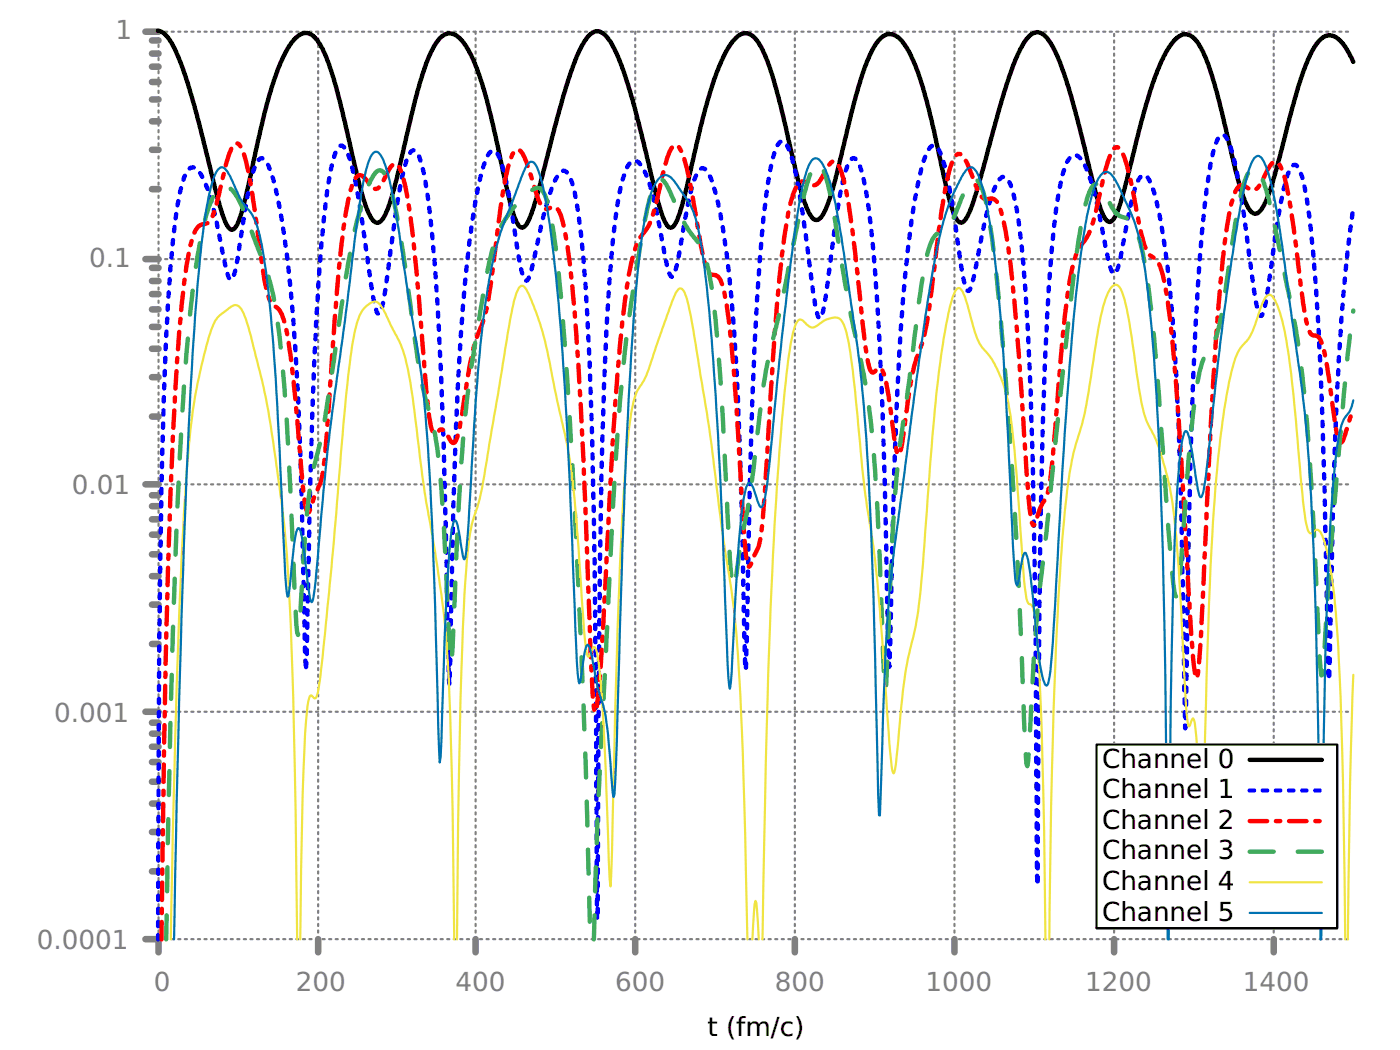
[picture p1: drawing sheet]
<svg xmlns="http://www.w3.org/2000/svg" width="226mm" height="169mm" viewBox="0 0 226 169" stroke-linecap="round" stroke-linejoin="round" font-family="sans-serif">
<defs><g id="words">
<g font-size="4.2" fill="#808080">
<text x="18.6" y="6.3">1</text>
<text x="14.4" y="43">0.1</text>
<text x="11.6" y="79.7">0.01</text>
<text x="8.7" y="116.4">0.001</text>
<text x="5.9" y="153">0.0001</text>
<text x="24.8" y="159.7">0</text>
<text x="47.7" y="159.7">200</text>
<text x="73.5" y="159.7">400</text>
<text x="99.2" y="159.7">600</text>
<text x="124.9" y="159.7">800</text>
<text x="149.3" y="159.7">1000</text>
<text x="175" y="159.7">1200</text>
<text x="200.4" y="159.7">1400</text>
</g>
<g font-size="4.2">
<text x="177.7" y="123.8">Channel 0</text>
<text x="177.7" y="128.7">Channel 1</text>
<text x="177.7" y="133.7">Channel 2</text>
<text x="177.7" y="138.6">Channel 3</text>
<text x="177.7" y="143.5">Channel 4</text>
<text x="177.7" y="148.5">Channel 5</text>
<text x="114.1" y="167.2">t (fm/c)</text>
</g>
</g></defs>
<g fill="none" stroke="#808080" stroke-width=".35" stroke-dasharray=".4 .7">
<path d="M25.6 5.1h192.5M25.6 41.8h192.5M25.6 78.1h192.5M25.6 114.8h192.5M179.7 120.1v-115M205.4 120.1v-115M25.6 151.5h192.5M25.6 151.5v-146.4M51.3 151.5v-146.4M76.7 151.5v-146.4M102.4 151.5v-146.4M128.2 151.5v-146.4"/>
<path d="M153.9 151.5v-146.4M179.7 151.5v-1.8M205.4 151.5v-1.8"/>
</g>
<g fill="none" stroke="#808080" stroke-width="1.1">
<path d="M23.5 5.1h2.1M24.5 19.6h1.1M24.5 16h1.1M24.5 13.2h1.1M24.5 10.8h1.1M24.5 8.6h1.1M24.5 6.5h1.1M24.5 30.5h1.1M24.5 24.2h1.1M23.5 41.8h2.1M24.5 56.2h1.1M24.5 52.7h1.1"/>
<path d="M24.5 49.9h1.1M24.5 47.4h1.1M24.5 45.3h1.1M24.5 43.2h1.1M23.5 78.1h2.1M24.5 79.9h1.1M24.5 67.2h1.1M24.5 60.8h1.1M24.5 97.5h1.1M24.5 92.9h1.1M24.5 89.4h1.1M24.5 86.2h1.1"/>
<path d="M24.5 83.8h1.1M24.5 81.6h1.1M23.5 114.8h2.1M24.5 118.3h1.1M24.5 116.5h1.1M24.5 103.9h1.1M24.5 134.2h1.1M24.5 129.6h1.1M24.5 126.1h1.1M24.5 122.9h1.1M24.5 120.4h1.1M23.5 151.5h2.1v2.1"/>
<path d="M24.5 140.5h1.1M51.3 151.5v2.1M76.7 151.5v2.1M102.4 151.5v2.1M128.2 151.5v2.1M153.9 151.5v2.1M179.7 151.5v2.1M205.4 151.5v2.1"/>
</g>
<path d="M176.8 120.1h38.8v29.6h-38.8z" fill="none" stroke="#000" stroke-width=".35"/>
<path d="M25.4 5a3 3 0 0 1 2.2 1.8l1.2 2.4 1.5 4.4 1.4 4.9 2.6 10.3a33.7 33.7 0 0 0 2.4 7.7 .65 .65 0 0 0 .7 .6 .65 .65 0 0 0 .6-.5 21.9 21.9 0 0 0 2-6.3l2.6-12 1.2-4.2a24.5 24.5 0 0 1 3.5-7.5 2.33 2.33 0 0 1 2.7-1.1 5.6 5.6 0 0 1 2.3 3l.8 1.9 1.1 3.7 3.2 13.5a28.9 28.9 0 0 0 2.5 7.6 .92 .92 0 0 0 .7 .7 .92 .92 0 0 0 .9-.4 14.9 14.9 0 0 0 2.1-5.3l3.6-15a26.6 26.6 0 0 1 3.4-8.6 2.11 2.11 0 0 1 2.8-1 8.9 8.9 0 0 1 3.1 4.4l.2 .6a96.9 96.9 0 0 1 4.1 15.6l.3 1.3a43 43 0 0 0 2.3 8.5 .82 .82 0 0 0 1.2 .6l.2-.3a26 26 0 0 0 2.4-7.1l3-11.4 1.9-6.4a15.8 15.8 0 0 1 3.1-5.9 1.63 1.63 0 0 1 2.6 .4 20.4 20.4 0 0 1 3.2 6.9l1.4 4.9 2.7 10.9a39.2 39.2 0 0 0 2.2 7.3 .91 .91 0 0 0 1 .8 4.4 4.4 0 0 0 1.3-2.4l1.2-4.3 2.5-11 1.2-4.1a25.8 25.8 0 0 1 3.7-8.3 2.22 2.22 0 0 1 2.6-1.1 5.6 5.6 0 0 1 2.4 3.1l.3 .6a103.4 103.4 0 0 1 4.1 15.3l.3 1.1a44.5 44.5 0 0 0 2.7 8.9 1.14 1.14 0 0 0 1.4 .9 6.7 6.7 0 0 0 1.8-3.3l.9-3.1 2.5-10.6 1.2-4.3a24.6 24.6 0 0 1 3.2-7.5 2.17 2.17 0 0 1 2.5-1 5.6 5.6 0 0 1 2.7 3.1l.2 .5a56.4 56.4 0 0 1 3.5 11.4l1.3 5.9a46.1 46.1 0 0 0 2.3 8.6 .96 .96 0 0 0 1.2 .7l.2-.2a15.6 15.6 0 0 0 2.1-5l3.6-13.1 1.5-5a19.9 19.9 0 0 1 3.2-6.6 1.66 1.66 0 0 1 2.7 0 17.9 17.9 0 0 1 3.1 6.3l1.1 3.4 1 3.7 2 8.4a36.1 36.1 0 0 0 2.4 7.4 .75 .75 0 0 0 .6 .7 .75 .75 0 0 0 .8-.4 25.4 25.4 0 0 0 2.3-7l2.1-8.7 1.5-4.9 .7-2.3a16.9 16.9 0 0 1 3.5-6.3 1.95 1.95 0 0 1 3.2 .4 19.9 19.9 0 0 1 2.9 6.6l.9 3.3 1.9 8.1a46.1 46.1 0 0 0 2.5 8.6 1.58 1.58 0 0 0 1.5 1.3 3 3 0 0 0 1.5-2l.9-2.4 .7-2.1 3.8-14.4a21.2 21.2 0 0 1 3.2-7 2.16 2.16 0 0 1 3.6 .2l.7 .8 1.2 2.4" fill="none" stroke="#000" stroke-width=".71"/>
<path d="M25.5 151.5l.2-46.1a1219.1 1219.1 0 0 1 1.4-56.4l.8-9.9 .6-5.2 .7-3.4a6.1 6.1 0 0 1 1.5-3.4 1.21 1.21 0 0 1 1.5 .8 25.9 25.9 0 0 1 2.9 8.6l1 5.2a8.6 8.6 0 0 0 1 3.4h.3a18.9 18.9 0 0 0 1.2-5.7 80.9 80.9 0 0 1 2.4-12.1 2.57 2.57 0 0 1 1.1-1.8 1.85 1.85 0 0 1 1.3 1.5 55.2 55.2 0 0 1 2.6 12.1 301.7 301.7 0 0 1 2.3 30.9l1 38.1 .6-22a714.5 714.5 0 0 1 2-47.5l.6-6.1 .7-4.3a13.4 13.4 0 0 1 1.4-4.5 .6 .6 0 0 1 .6-.2 .6 .6 0 0 1 .4 .4l.3 .5a39.2 39.2 0 0 1 2.2 9.2l1.8 12.5a16.8 16.8 0 0 0 1 4.4l.2 .1 .3-.4 .4-1.5 1.1-8a102.7 102.7 0 0 1 2.6-14.7 2.54 2.54 0 0 1 1.2-1.8 1.53 1.53 0 0 1 1 1.4 67.5 67.5 0 0 1 2.1 13.2 651.6 651.6 0 0 1 2 44.2l.7 27.4 .1-3.8a1108.6 1108.6 0 0 1 1.7-51.9 173.3 173.3 0 0 1 3.2-26.1l.8-2.6a2.95 2.95 0 0 1 1.1-1.7 1.12 1.12 0 0 1 1 .9 42.1 42.1 0 0 1 2.2 9.7l1 6.5a12.1 12.1 0 0 0 1.1 3.8l.3 .1a10.2 10.2 0 0 0 1.2-4l.5-2.4a42.2 42.2 0 0 1 3.1-10.4 1.31 1.31 0 0 1 1.3-.9 3.7 3.7 0 0 1 1.3 2.4l.5 2.3a187.7 187.7 0 0 1 2.1 23.7 1123.6 1123.6 0 0 1 1 44.4l.3 47.5 .1 .4 .1-31.8a1483.9 1483.9 0 0 1 1-57.4 234.3 234.3 0 0 1 2.1-26.2l.4-2.1 .6-2.5a3 3 0 0 1 1.6-2.4 1.48 1.48 0 0 1 1.4 1 27.3 27.3 0 0 1 2.5 8.6l1.1 5.5a11 11 0 0 0 1 3.6h.3a14.6 14.6 0 0 0 1.2-5 66.7 66.7 0 0 1 2.4-10.9 1.98 1.98 0 0 1 1.2-1.6 3.2 3.2 0 0 1 1.6 2.3 81.5 81.5 0 0 1 2.8 16.3l.8 9.4a956.7 956.7 0 0 1 1.5 47.3l.2 5.2 .1 .4 .3-11.6a934.6 934.6 0 0 1 1.9-53.8l.3-3.2a82.1 82.1 0 0 1 2.1-14.8 2.52 2.52 0 0 1 1.2-1.8 1.33 1.33 0 0 1 1 1 36.7 36.7 0 0 1 2.1 8.8l1.8 13.2a22.4 22.4 0 0 0 1 5.4l.2 .2a5.4 5.4 0 0 0 .8-2.7l.8-5.6a131 131 0 0 1 2.4-15 5.5 5.5 0 0 1 1.2-2.5 .71 .71 0 0 1 1 .6 24.2 24.2 0 0 1 1.6 6.6 302.4 302.4 0 0 1 2.1 29.2 1460.4 1460.4 0 0 1 1.1 39.3l.2 6.3 .3-9.7a922.7 922.7 0 0 1 1.7-46 159.6 159.6 0 0 1 2.9-23.6l.8-2.7a3.2 3.2 0 0 1 1.4-2.1 1.85 1.85 0 0 1 1.3 1.5 60.9 60.9 0 0 1 2.3 11.5l.8 5.5a18 18 0 0 0 1 4.7l.1 .2h.3l.4-.8 1-4.8a62 62 0 0 1 2.7-11 3.4 3.4 0 0 1 1.3-1.8 1.12 1.12 0 0 1 1.1 1l.3 .7a65.1 65.1 0 0 1 2 13.9l.6 7.6a1091.8 1091.8 0 0 1 1.3 48.5l.2 40.5 .1 2 .2-26.4a1626.2 1626.2 0 0 1 1.1-60.3 201.8 201.8 0 0 1 2.2-25.3l.8-3.3a3.5 3.5 0 0 1 1.5-2.4 1.67 1.67 0 0 1 1.6 1.2 33.4 33.4 0 0 1 2.8 9.5l1 5.2a7.2 7.2 0 0 0 1.1 3.2h.2a13.1 13.1 0 0 0 1.3-4.6 80.6 80.6 0 0 1 2.2-9.8 2.09 2.09 0 0 1 1.1-1.5 1.33 1.33 0 0 1 1.1 1.1 40.9 40.9 0 0 1 2.3 10 262.9 262.9 0 0 1 2.2 27 1314.9 1314.9 0 0 1 1 44.4l.1 6.8 .1-1.6a1814 1814 0 0 1 1.5-60.4 274.2 274.2 0 0 1 2.2-26.7l.7-4.1a5.3 5.3 0 0 1 1.3-2.9 .85 .85 0 0 1 1 .7 33.4 33.4 0 0 1 2.1 8.3l.8 5.1a203.3 203.3 0 0 0 2 14 .85 .85 0 0 0 .7 1 22.3 22.3 0 0 0 1.2-6.1 140 140 0 0 1 2.8-16 3.6 3.6 0 0 1 1.1-2.2h.3a2.46 2.46 0 0 1 1 1.6 79.1 79.1 0 0 1 2 14.6l.8 11.9a1418.1 1418.1 0 0 1 1.4 50.5l.2 4.5 .1-.9 .8-33.4a365.1 365.1 0 0 1 2.9-40.9l.1-.9" fill="none" stroke="#00f" stroke-width=".71" stroke-dasharray=".7 1.4"/>
<path d="M26.1 151.5a2175.3 2175.3 0 0 1 1.9-83.4 228.5 228.5 0 0 1 2.4-27.3l.3-1.2a6.1 6.1 0 0 1 1.4-3.2l.8-.3a1.44 1.44 0 0 0 1.3-1 69.6 69.6 0 0 0 2.3-8.7l.2-.9a4 4 0 0 1 1.3-2.4h.3a3.7 3.7 0 0 1 1.3 2.5 169.8 169.8 0 0 1 2.5 16.2l.5 3.3a8.9 8.9 0 0 0 1.3 4l.6 .4a3.1 3.1 0 0 1 1.2 2 85 85 0 0 1 2.1 14.7l.5 6.1a89.7 89.7 0 0 0 1 9.7l.3 .6 .1 .1 .4-.7 1-2.9a7.8 7.8 0 0 0 1.1-3.7l.2-2.2 .5-6.4a496.1 496.1 0 0 1 2.6-30.7l.5-3.1a11.7 11.7 0 0 1 1.4-4.4 .88 .88 0 0 1 1.6 .3l.7 1a1 1 0 0 0 1.2 .5 6.7 6.7 0 0 0 1.6-2.5l.2-.5a1.42 1.42 0 0 1 1.2-1 4.2 4.2 0 0 1 1.2 2.7 131.5 131.5 0 0 1 2.4 18l1.6 19.4 .4 2.3 .3 .8 .2 .3 .6-.3a.7 .7 0 0 1 .6-.3 .7 .7 0 0 1 .6 .4l.3 .4a2.91 2.91 0 0 0 1 1.3 1.74 1.74 0 0 0 .8-1.4l.5-2.6a97.1 97.1 0 0 1 2.4-12.9 26 26 0 0 0 2.2-8l.6-3.7a134.2 134.2 0 0 1 2.4-16 4.2 4.2 0 0 1 1.3-2.6 .95 .95 0 0 1 1 .6 41.4 41.4 0 0 1 2.2 6.4 4.8 4.8 0 0 0 1.3 2.4 2.1 2.1 0 0 0 1.4-.2 1.03 1.03 0 0 1 1 .8 27.8 27.8 0 0 1 1.6 7.3 509.4 509.4 0 0 1 2.5 38.5l1.1 27.5a48.5 48.5 0 0 0 .5 7.2l.1 .2 .1-.4a190.2 190.2 0 0 0 1.4-18.7 1017.9 1017.9 0 0 1 2.5-40.1 93.2 93.2 0 0 1 2.2-14.7 10.5 10.5 0 0 1 2.3-4.4 27.8 27.8 0 0 0 2-7l1.1-4a4.3 4.3 0 0 1 1.1-2.1 .81 .81 0 0 1 1 .7l.3 .5a80.2 80.2 0 0 1 2.6 12.3l.7 4.2a6.4 6.4 0 0 0 1.2 3l.5 .1a1.3 1.3 0 0 1 1.3 1.2 41.1 41.1 0 0 1 1.6 9 941.1 941.1 0 0 1 2.1 32.1l.3 2.8a3 3 0 0 0 .5 2l.4-.6 .6-1.6a8.2 8.2 0 0 0 1.1-4.1l.7-10.4a653.7 653.7 0 0 1 2.5-33.3l1-6.9 .4-1.7 .6-2.1a1.74 1.74 0 0 1 1.5-1.4l.7 .3a1.23 1.23 0 0 0 2.1-.7l1-1.9a1.73 1.73 0 0 1 1.2-1 3 3 0 0 1 1.2 2.2 101.8 101.8 0 0 1 2.4 14.9l1.2 11.8a15.3 15.3 0 0 0 1.1 5 .43 .43 0 0 0 .7-.2 .6 .6 0 0 1 .7-.3 .6 .6 0 0 1 .5 .5 44.3 44.3 0 0 1 1.5 8.7l.7 4.1 .1 .4 .3 .2a19.8 19.8 0 0 0 1-5.5l.3-2a33.9 33.9 0 0 1 2.2-9.7l.2-.7a81.1 81.1 0 0 0 2.1-12.9 106.2 106.2 0 0 1 2.5-15.7 3.5 3.5 0 0 1 1.2-2 1.42 1.42 0 0 1 1.3 1.2l.5 1.1a19.8 19.8 0 0 0 2 4.7 1.47 1.47 0 0 0 1.6 .2 1.48 1.48 0 0 1 1.3 1.4l.2 .7a80 80 0 0 1 2.1 13.5l.9 10.8 1.1 17.4 .6 6.3a6.2 6.2 0 0 0 .5 2.6h.1l.3-.3 .7-2.4 .4-.8a5.8 5.8 0 0 0 1.2-3.2l.7-7.4a358.8 358.8 0 0 1 2.5-25.1l.3-1.4a9.6 9.6 0 0 1 2.1-5.3l.3-.4a21.3 21.3 0 0 0 2-6.6 32 32 0 0 1 2.2-7.5 .72 .72 0 0 1 .8-.6 .72 .72 0 0 1 .6 .6 31.5 31.5 0 0 1 2.2 8.2l1 5.2a8 8 0 0 0 1.5 3.5l.5 .3a3.3 3.3 0 0 1 1.4 2.4 97.7 97.7 0 0 1 2 15.4 1640 1640 0 0 1 2.6 41.6l.5 6.5 .3 1.7 .1 .3 .2-.1a161.4 161.4 0 0 0 1-15.2 975.4 975.4 0 0 1 3-50.7l.3-3.5 .7-4.5a14.1 14.1 0 0 1 1.5-5.1 1.21 1.21 0 0 1 1.8 .1 1.06 1.06 0 0 0 1.7-.5l1.5-2.9a1.16 1.16 0 0 1 1.3-.9 4.8 4.8 0 0 1 1.3 2.7 157.1 157.1 0 0 1 2.6 17.1l.2 2a19.3 19.3 0 0 0 1.3 5.8 1.28 1.28 0 0 0 1 .5 2.34 2.34 0 0 1 1 1.8l.7 3 1.7 11.3a1.3 1.3 0 0 0 .5 1.1l.4-.4 1.1-3.6 .5-1.3" fill="none" stroke="#f00" stroke-width=".71" stroke-dasharray="2.8 1.4 .7 1.4"/>
<path d="M26.8 151.5a2086.1 2086.1 0 0 1 2.5-82.9 273.9 273.9 0 0 1 2.7-28 29.9 29.9 0 0 1 2.7-9.5l.2-.3a1.4 1.4 0 0 1 2.5-.2 16.7 16.7 0 0 1 2.8 5.7l1.6 4.1a41.1 41.1 0 0 1 3.2 12.9 415.2 415.2 0 0 1 2.1 33l.7 14.3 .3 1.8 .4-3.8 .7-12.3a63.5 63.5 0 0 1 1.5-11.5 114.2 114.2 0 0 0 3-15.8l1.6-10.8a88.4 88.4 0 0 1 3.7-17.2l1-2.3a1.6 1.6 0 0 1 1.4-1.2 3.1 3.1 0 0 1 1.3 2 102.3 102.3 0 0 1 3 15.8l.5 3.9a116.8 116.8 0 0 0 2.7 16 44.6 44.6 0 0 1 2.2 12.2l.5 7.5 .9 19.5 .2 2.6 .3-2.7 .4-9.2a353.8 353.8 0 0 1 2.3-33.6l1.8-11.5a77.2 77.2 0 0 1 2.5-11.8 16.3 16.3 0 0 1 6.4-7.8 1.11 1.11 0 0 1 1.4 .8 24.2 24.2 0 0 1 1.5 6.6 439 439 0 0 1 2.8 34.4l.6 9.5a2226.5 2226.5 0 0 1 2.5 69.8M95.8 151.5a1835.9 1835.9 0 0 1 2.3-53.4 614.5 614.5 0 0 1 2.9-43.4l2.1-13.9a70.4 70.4 0 0 1 2.3-10.6 1.52 1.52 0 0 1 1.1-1.3 3.7 3.7 0 0 1 1.6 2.1l1.8 4.1a20.6 20.6 0 0 0 2.8 4.2l.9 1.9 .7 2.4a150 150 0 0 1 2 19.6l1.4 27 .3 3.2 .2 1.3 .2-.1 .2-1.1a126.4 126.4 0 0 1 2.2-12.7l.8-5.8a155.8 155.8 0 0 1 2.7-18.8l1.7-6.9 2.6-13.4a41.7 41.7 0 0 1 2.6-9 .68 .68 0 0 1 .6-.5 .68 .68 0 0 1 .7 .4l.3 .5a52.8 52.8 0 0 1 2.3 10.9l1.5 9.4 1.6 7.6a112.7 112.7 0 0 1 3 22.6l.7 12.9 .6 17.6 .3 3 .1-1 .9-21.8a213.1 213.1 0 0 1 2.7-26.3l.8-6.2a149.2 149.2 0 0 1 2.3-15.2 7 7 0 0 1 1.4-3l.3-.2a3.1 3.1 0 0 0 2.3-2.1l.8-1.8a16.8 16.8 0 0 1 2.1-4.5 .79 .79 0 0 1 .8-.3 .79 .79 0 0 1 .6 .7 18.5 18.5 0 0 1 1.6 5.6 384.4 384.4 0 0 1 3 29.6 1208.8 1208.8 0 0 1 2.8 54.3l.2 4.1 .2 .4 .1-.8 .5-9.1a357.4 357.4 0 0 1 2.6-29.1l3.6-34.5a145.6 145.6 0 0 1 2.7-17.6 5.2 5.2 0 0 1 1.3-2.7 .83 .83 0 0 1 1.1 .5l.6 .8a12.8 12.8 0 0 0 2 3.5l.5 .3a3.1 3.1 0 0 1 2.6 2.3 52.5 52.5 0 0 1 2.3 12.3 1133.1 1133.1 0 0 1 3 37.4 79.1 79.1 0 0 0 1 9.2l.1 .1 .1-.2a107.5 107.5 0 0 0 1.2-12.7 221.2 221.2 0 0 1 2.2-21.9l.2-1.3a9.6 9.6 0 0 1 2.2-4.6l.5-1.2a86.6 86.6 0 0 0 2.2-12.3 86.1 86.1 0 0 1 2.5-12.9l.2-.6a1.87 1.87 0 0 1 1.2-1.4 1.44 1.44 0 0 1 1.1 1.2 58.4 58.4 0 0 1 2.9 10.9l1.5 7.5a159.5 159.5 0 0 1 3.4 25.1l.7 12.7 .9 19.7 .4 4.7 .1-.1 .4-4.5a1101.4 1101.4 0 0 1 4.3-51.5l.3-2.7" fill="none" stroke="#41ab5d" stroke-width=".71" stroke-dasharray="3.9 3.9"/>
<path d="M218.2 108.8l-.5 17.7-.3 25M27.5 151.5a1707 1707 0 0 1 2.3-70.8 132.5 132.5 0 0 1 2-18.8l.4-1.8a44.4 44.4 0 0 1 2.5-8.3 9.3 9.3 0 0 1 3.2-2.6 2 2 0 0 1 1.5 1.7l.7 2 1.3 4.9a128.3 128.3 0 0 1 3.4 19l.2 1a217.2 217.2 0 0 1 2 26.5l.5 19.3 .4 27.9M48.4 151.5a535.1 535.1 0 0 1 1.1-36.5l.1-1.1a2.92 2.92 0 0 1 .5-1.8l.6 .5a.97 .97 0 0 0 .6-1l.4-2.4 .7-7.3 1.9-20.8a388.1 388.1 0 0 1 2.6-26.1l.2-.7a10.1 10.1 0 0 1 1.6-4.6 2.3 2.3 0 0 1 2.1-1l.1 .1a11.4 11.4 0 0 1 2.2 3.8l.1 .2a19.9 19.9 0 0 1 2.8 8.2l1.1 7.2a236.6 236.6 0 0 0 3.1 20.8 183.8 183.8 0 0 1 2.4 26.4l.4 15.5 .2 20.6M73.7 151.5a1097.5 1097.5 0 0 1 1.3-57.8 58.7 58.7 0 0 1 1.2-9.6 40.4 40.4 0 0 0 2.2-9.2l2.6-15.3a111.4 111.4 0 0 1 2.3-12.3l.3-.8a.61 .61 0 0 1 .7-.4 .61 .61 0 0 1 .5 .5l1.2 2.5a49.4 49.4 0 0 1 3 11.5l1.1 5.1a92.8 92.8 0 0 1 2.9 19.3l.7 9.2a89.2 89.2 0 0 0 1 11.5l.1 .2a.94 .94 0 0 0 .6-.8 .69 .69 0 0 1 .5-.8 2.65 2.65 0 0 1 .5 1.6 204.9 204.9 0 0 1 1.4 21.5l.4 11.4 .3 4.2 .2-5.8 .9-35.5 .4-10.4 .6-12.6a86.5 86.5 0 0 1 1.6-13.9l.1-.5a10.5 10.5 0 0 1 1.6-2.9l.7-1.9 2.7-7.8a23 23 0 0 1 2.1-5l.2-.2h.3a3.2 3.2 0 0 1 1 2.2l.9 4.5 1.5 9.5a435.8 435.8 0 0 1 3.1 22.7l.3 1.8a179.9 179.9 0 0 1 2.8 27.7l.7 19.8 .3 16.8M121.3 151.5l.3-4.4 .2-1.8a29.6 29.6 0 0 1 .6 6.2M123 151.5l.1-8.9a1363.2 1363.2 0 0 1 2.2-64.2 243 243 0 0 1 2.3-23.5 7.3 7.3 0 0 1 1.2-3.3 .81 .81 0 0 1 1 .4l.1 .2a1.22 1.22 0 0 0 2.1 .2 3.9 3.9 0 0 1 3.2-1.1 2.38 2.38 0 0 1 1.2 1.8 85 85 0 0 1 1.8 12.7 214.4 214.4 0 0 0 2.4 20.7 351 351 0 0 1 2.4 27.9l.6 6.9a10.4 10.4 0 0 0 .5 3.4 5 5 0 0 0 .5-2.5l.3-2.7a86.5 86.5 0 0 1 2.1-15.8l.5-2.1a114.7 114.7 0 0 0 1.7-15.8l.1-1.7a363.8 363.8 0 0 1 2.8-28.6l1-5.5a8.1 8.1 0 0 1 1.3-3.5l.2-.1a2.26 2.26 0 0 1 1.1 1.6l.2 .8a33.7 33.7 0 0 0 2.2 6.8l.4 .5a17.4 17.4 0 0 1 4.2 9.5 254.7 254.7 0 0 1 2.1 22.9l.5 6.3a5 5 0 0 0 .6 2.6h.2a.87 .87 0 0 1 .6 1.1 80.2 80.2 0 0 1 1 12.4l.3 6.8 .4 16.1 .2 17.7M169.2 151.5a1018.7 1018.7 0 0 1 1.9-61l.1-1.8a95.9 95.9 0 0 1 2.1-16.1 64.7 64.7 0 0 0 2.9-13.7 61 61 0 0 1 2.2-11l.1-.3a2.23 2.23 0 0 1 1.5-1.7 1.55 1.55 0 0 1 1 1.2 59.4 59.4 0 0 1 2 11l.8 5.2a18.7 18.7 0 0 0 2.6 7.5l.4 1a54.8 54.8 0 0 1 2.9 15l.9 14.2a225.4 225.4 0 0 0 1 16l.2 .1 .1-.1 .5-1.2 .3 .8 .4 4.1 .5 11.1 .2 2.9 .3-5.7 .4-15.3a546.5 546.5 0 0 1 1.9-39.2 95.5 95.5 0 0 1 2.7-16.3 7.3 7.3 0 0 1 2.2-3.5 22.2 22.2 0 0 0 2-5.1 2.93 2.93 0 0 1 1.3-2.1 1.85 1.85 0 0 1 1.3 1.6 39.6 39.6 0 0 1 2.2 10.2l.5 4.6 1 11.5a60.7 60.7 0 0 0 1.3 10.1 .55 .55 0 0 0 .5 .5l.1-.1a1.2 1.2 0 0 1 1.1-.4 5 5 0 0 1 1.3 2.9l.6 3.1a133.4 133.4 0 0 1 1.6 17.9l.5 16.9 .3 25.2" fill="none" stroke="#f0e442" stroke-width=".35"/>
<path d="M218.2 64.6a6.5 6.5 0 0 1-1.5 3.1 19.8 19.8 0 0 0-1.3 6 326.3 326.3 0 0 0-1.5 27.2l-.4 17.4-.5 33.2M28.1 151.5l.1-10.1a2399.8 2399.8 0 0 1 2.8-82.3 256.1 256.1 0 0 1 2.4-26l.8-3.5a4.1 4.1 0 0 1 1.4-2.6 1.24 1.24 0 0 1 1.3 1l.7 1.6a13.9 13.9 0 0 0 3 4.9 20.9 20.9 0 0 1 2 7.6 317.4 317.4 0 0 1 2.5 30.6l.8 17.3a40.2 40.2 0 0 0 .5 6.2l.1-.1 .4-3.1a37.8 37.8 0 0 1 1-7.6l.3-.2a7.2 7.2 0 0 1 .7 3.1l.8 6.5a5.3 5.3 0 0 0 .6 2.3l.2-.5 .4-2.8 .6-7.2a477.9 477.9 0 0 1 4.1-35l1.1-8.4a117.9 117.9 0 0 1 2.5-16.5 3.2 3.2 0 0 1 1.3-2.2 1.69 1.69 0 0 1 1.3 1.3 61.5 61.5 0 0 1 2.7 12.7l1.8 11.9a169.8 169.8 0 0 1 3 25.7l.5 10.7 1.1 36.2 .2-.8 .2-7.1a444.5 444.5 0 0 1 1.4-28.7l.4-2 .1-.4h.3a21.8 21.8 0 0 1 1 5l.3 1.1 .1 .1 .1-.3a220.3 220.3 0 0 0 1.2-16.8 267.4 267.4 0 0 1 2.4-26.5 56.7 56.7 0 0 1 4.4-15.1 24.2 24.2 0 0 1 2.2-5.1 .66 .66 0 0 1 .6-.3 .66 .66 0 0 1 .6 .5l.2 .4a44.3 44.3 0 0 1 2.2 10.3 430.4 430.4 0 0 1 3 37.9l.5 12.3a451.6 451.6 0 0 0 1 22.3l.1 .4 .3-.9 .6-4.3 .4-1h.1l.3 .5 .8 3.7a39.6 39.6 0 0 0 1.5 6.1 82.2 82.2 0 0 1 1.3 12.3l.3 1.9 .1-.4 .1-1.7 .3-6.9a1825.2 1825.2 0 0 1 2.4-64 175.9 175.9 0 0 1 2.2-20.8 13.7 13.7 0 0 1 2-5.8 1.31 1.31 0 0 1 2.4 0l1.2 1.8a14 14 0 0 1 3.1 7.4 257.6 257.6 0 0 1 2.7 27.8l1.1 20.7 .7 20.1 .2 2.5 .2 1.9 .3-2.6 .6-12.6a122.4 122.4 0 0 1 1.6-16.6l.4-1.2 .1-.2h.2l.3 .2 .5 1.2a6.2 6.2 0 0 0 1.1 2.5 3.3 3.3 0 0 0 .7-2.3l.7-5.4 1.9-19.5 1.3-11a111 111 0 0 1 2.7-16 3 3 0 0 1 1.4-2.1 2.16 2.16 0 0 1 1.5 1.7 37.8 37.8 0 0 1 2.4 9.7l1.8 12.1a222.9 222.9 0 0 1 2.9 28.3l.8 19.3 .7 31.5 .2 3.4h.1l.8-22.7a251 251 0 0 1 2.8-29.7l2.7-20.7 1.9-12.9a65.8 65.8 0 0 1 3.2-13.3l.6-1.2a11.8 11.8 0 0 1 2.2-3.8 .72 .72 0 0 1 1.2 .3 15.7 15.7 0 0 1 1.8 5.6 205.5 205.5 0 0 1 2.8 26.2l.7 11.7 .7 16.7 .4 5.7 .3 1 .3-.7 .6-3.7 .2-.7 .2-.2a1.61 1.61 0 0 1 .5 1.2l.8 6.1 .7 7.8a26.5 26.5 0 0 0 1.2 6.1l.3 .3 .2-.3a75.4 75.4 0 0 0 1-10.9l.8-14.2a581.7 581.7 0 0 1 3.6-44.9 47.2 47.2 0 0 1 2.4-10.9l.6-.9a1.1 1.1 0 0 1 1-.8 1.1 1.1 0 0 1 1 .7l.9 1.5 1.2 2.5a27.6 27.6 0 0 1 2.9 9.7 263.9 263.9 0 0 1 2.5 29 1505 1505 0 0 1 1.3 60.4l.1 20M188.5 151.5a1737.3 1737.3 0 0 1 1.1-67.4 112 112 0 0 1 1.1-13.5 1.46 1.46 0 0 1 .5-1.1 3.2 3.2 0 0 1 .8 2.2l.5 3.1a28.8 28.8 0 0 0 1.1 5.4h.1a18.3 18.3 0 0 0 1-5.6l2.1-19.2 2.2-15.7a98.5 98.5 0 0 1 2.5-12.7 2.35 2.35 0 0 1 1.3-1.9 1.45 1.45 0 0 1 1.2 1.3 50.7 50.7 0 0 1 2.5 11.7l2.1 15.1a253.7 253.7 0 0 1 3.1 32.1 1799.4 1799.4 0 0 1 1.3 66.2" fill="none" stroke="#0072b2" stroke-width=".35"/>
<path d="M176.7 119.9h39.1v29.6h-39.1z" fill="#fff"/>
<path d="M176.8 120.1h38.8v29.6h-38.8z" fill="none" stroke="#000" stroke-width=".35"/>
<path d="M201.5 122.5h11.7" fill="none" stroke="#000" stroke-width=".71"/>
<path d="M201.5 127.5h11.7" fill="none" stroke="#00f" stroke-width=".71" stroke-dasharray=".7 1.4"/>
<path d="M201.5 132.4h11.7" fill="none" stroke="#f00" stroke-width=".71" stroke-dasharray="2.8 1.4 .7 1.4"/>
<path d="M201.5 137.4h11.7" fill="none" stroke="#41ab5d" stroke-width=".71" stroke-dasharray="3.9 3.9"/>
<path d="M201.5 142.3h11.7" fill="none" stroke="#f0e442" stroke-width=".35"/>
<path d="M201.5 147.2h11.7" fill="none" stroke="#0072b2" stroke-width=".35"/>
<use href="#words"/>
</svg>
